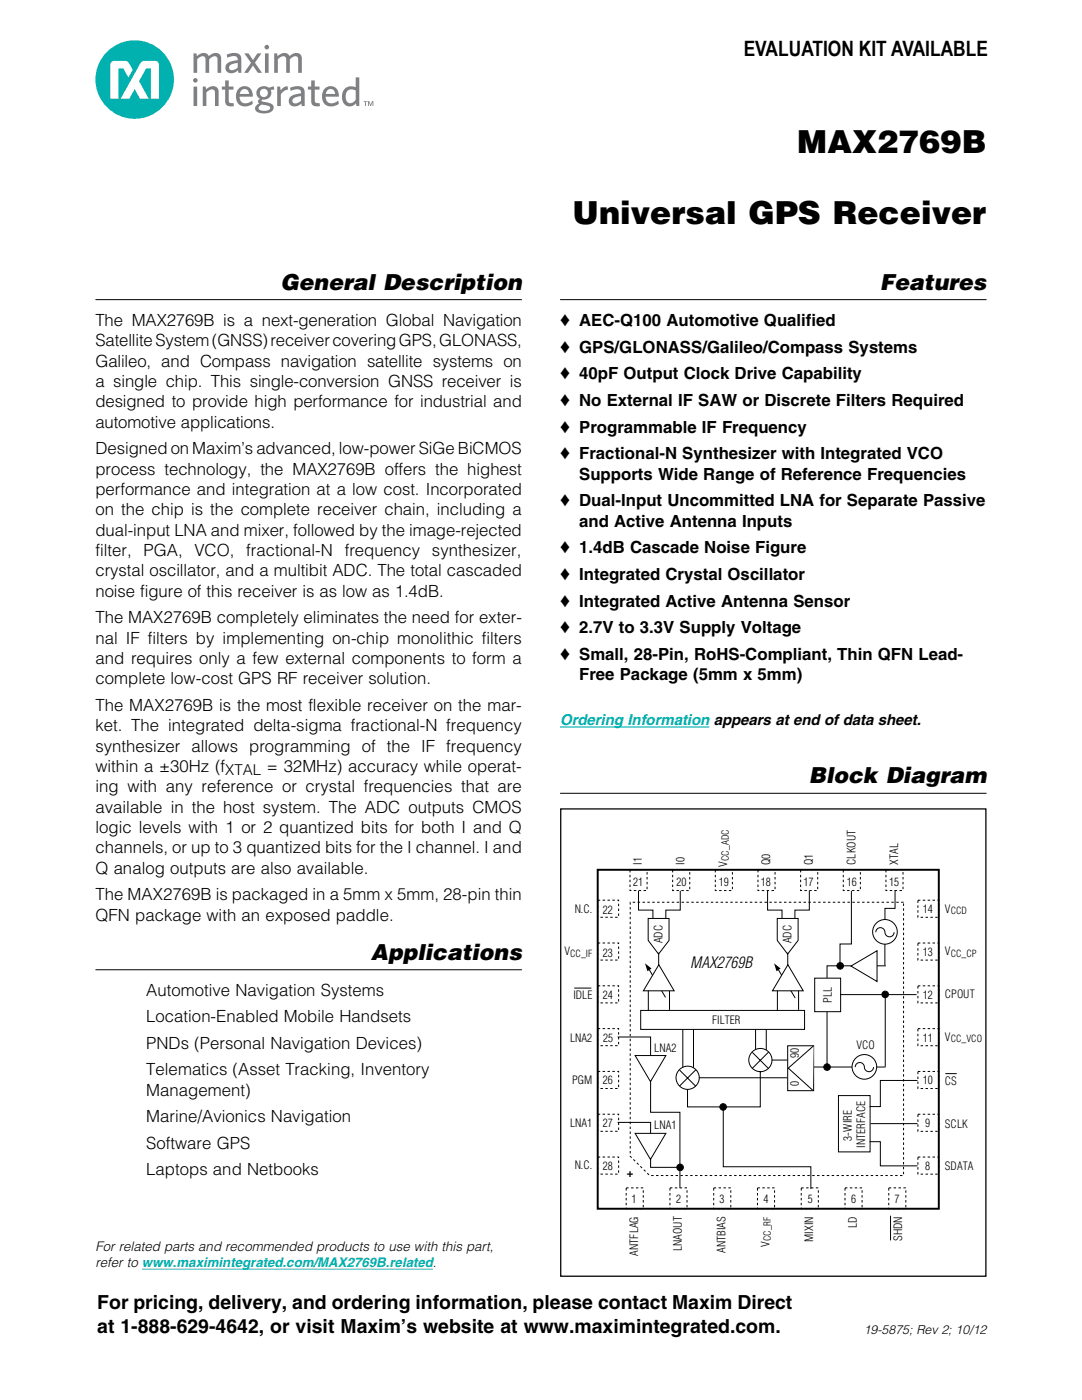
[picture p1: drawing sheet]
<svg xmlns="http://www.w3.org/2000/svg" width="216mm" height="279mm" viewBox="0 0 216 279" stroke-linecap="round" stroke-linejoin="round" font-family="sans-serif">
<defs><g id="words">
<g font-size="6.3">
<text x="159.1" y="30.6">MAX2769B</text>
<text x="114.2" y="44.7">Universal GPS Receiver</text>
</g>
<g font-size="4.4">
<text x="56" y="57.8">General Description</text>
<text x="175.5" y="57.8">Features</text>
<text x="161.4" y="156.3">Block Diagram</text>
<text x="74" y="191.5">Applications</text>
</g>
<text font-size="4.2" x="148.4" y="11.1">EVALUATION KIT AVAILABLE</text>
<g font-size="3.9">
<text x="19.4" y="261.3">For pricing, delivery, and ordering information, please contact Maxim Direct</text>
<text x="19.4" y="265.9">at 1-888-629-4642, or visit Maxim’s website at www.maximintegrated.com.</text>
</g>
<g font-size="3.3">
<text x="19" y="65">The MAX2769B is a next-generation Global Navigation</text>
<text x="111.8" y="65">S AEC-Q100 Automotive Qualified</text>
<text x="19" y="69.1">Satellite System (GNSS) receiver covering GPS, GLONASS,</text>
<text x="111.8" y="70.4">S GPS/GLONASS/Galileo/Compass Systems</text>
<text x="19" y="73.2">Galileo, and Compass navigation satellite systems on</text>
<text x="19" y="77.2">a single chip. This single-conversion GNSS receiver is</text>
<text x="111.8" y="75.7">S 40pF Output Clock Drive Capability</text>
<text x="19" y="81.3">designed to provide high performance for industrial and</text>
<text x="111.8" y="81">S No External IF SAW or Discrete Filters Required</text>
<text x="19" y="85.3">automotive applications.</text>
<text x="111.8" y="86.3">S Programmable IF Frequency</text>
<text x="19" y="90.7">Designed on Maxim’s advanced, low-power SiGe BiCMOS</text>
<text x="19" y="94.7">process technology, the MAX2769B offers the highest</text>
<text x="111.8" y="91.7">S Fractional-N Synthesizer with Integrated VCO</text>
<text x="115.6" y="95.7">Supports Wide Range of Reference Frequencies</text>
<text x="19" y="98.8">performance and integration at a low cost. Incorporated</text>
<text x="111.8" y="101.1">S Dual-Input Uncommitted LNA for Separate Passive</text>
<text x="19" y="102.8">on the chip is the complete receiver chain, including a</text>
<text x="19" y="106.9">dual-input LNA and mixer, followed by the image-rejected</text>
<text x="115.6" y="105.1">and Active Antenna Inputs</text>
<text x="19" y="110.9">filter, PGA,</text>
<text x="38.8" y="110.9">VCO,</text>
<text x="49.1" y="110.9">fractional-N frequency</text>
<text x="86.2" y="110.9">synthesizer,</text>
<text x="111.8" y="110.4">S 1.4dB Cascade Noise Figure</text>
<text x="19" y="115">crystal oscillator, and a multibit ADC. The total cascaded</text>
<text x="19" y="119.1">noise figure of this receiver is as low as 1.4dB.</text>
<text x="111.8" y="115.8">S Integrated Crystal Oscillator</text>
<text x="19" y="124.4">The MAX2769B completely eliminates the need for exter-</text>
<text x="111.8" y="121.1">S Integrated Active Antenna Sensor</text>
<text x="19" y="128.5">nal IF filters by implementing on-chip monolithic filters</text>
<text x="111.8" y="126.4">S 2.7V to 3.3V Supply Voltage</text>
<text x="111.8" y="131.7">S Small, 28-Pin, RoHS-Compliant, Thin QFN Lead-</text>
<text x="19" y="132.5">and requires only a few external components to form a</text>
<text x="19" y="136.5">com plete low-cost GPS RF receiver solution.</text>
<text x="115.6" y="135.8">Free Package (5mm x 5mm)</text>
<text x="19" y="141.9">The MAX2769B is the most flexible receiver on the mar-</text>
<text x="19" y="145.9">ket. The integrated delta-sigma fractional-N frequency</text>
<text x="19" y="150">synthesizer allows programming of the IF frequency</text>
<text x="19" y="154">within a ±30Hz (fXTAL = 32MHz) accuracy while operat-</text>
<text x="19.1" y="158.1">ing with any reference or crystal frequencies that are</text>
<text x="19.1" y="162.2">available in the host system. The ADC outputs CMOS</text>
<text x="19.1" y="166.2">logic levels with 1 or 2 quantized bits for both I and Q</text>
<text x="19.1" y="170.3">channels, or up to 3 quantized bits for the I channel. I and</text>
<text x="19.1" y="174.3">Q analog outputs are also available.</text>
<text x="19.1" y="179.7">The MAX2769B is packaged in a 5mm x 5mm, 28-pin thin</text>
<text x="19.1" y="183.7">QFN package with an exposed paddle.</text>
<text x="29.2" y="198.7">Automotive Navigation Systems</text>
<text x="29.2" y="204">Location-Enabled Mobile Handsets</text>
<text x="29.2" y="209.3">PNDs (Personal Navigation Devices)</text>
<text x="29.2" y="214.6">Telematics (Asset Tracking, Inventory</text>
<text x="29.2" y="218.6">Management)</text>
<text x="29.2" y="223.9">Marine/Avionics Navigation</text>
<text x="29.2" y="229.2">Software GPS</text>
<text x="29.2" y="234.5">Laptops and Netbooks</text>
</g>
<text font-size="3.1" x="137.7" y="193.2">MAX2769B</text>
<text font-size="3" fill="#00b1b0" x="111.8" y="144.7">Ordering Information appears at end of data sheet.</text>
<g font-size="2.6">
<text x="19" y="249.6">For related parts and recommended products to use with this part,</text>
<text x="19" y="253">refer to www.maximintegrated.com/MAX2769B.related.</text>
</g>
<text font-size="2.5" x="172.3" y="266.3">19-5875; Rev 2; 10/12</text>
<g font-size="2.3">
<text x="128.1" y="172.6" transform="rotate(-90 128.1 172.6)">I1</text>
<text x="136.6" y="172.6" transform="rotate(-90 136.6 172.6)">I0</text>
<text x="145.1" y="173" transform="rotate(-90 145.1 173)">V</text>
<text x="153.7" y="172.6" transform="rotate(-90 153.7 172.6)">Q0</text>
<text x="162.2" y="172.6" transform="rotate(-90 162.2 172.6)">Q1</text>
<text x="170.7" y="172.6" transform="rotate(-90 170.7 172.6)">CLKOUT</text>
<text x="179.2" y="172.6" transform="rotate(-90 179.2 172.6)">XTAL</text>
<text x="126.3" y="176.7">21</text>
<text x="135" y="176.7">20</text>
<text x="143.4" y="176.7">19</text>
<text x="151.8" y="176.7">18</text>
<text x="160.3" y="176.7">17</text>
<text x="169" y="176.7">16</text>
<text x="177.4" y="176.7">15</text>
<text x="114.7" y="182.2">N.C.</text>
<text x="120.3" y="182.4">22</text>
<text x="184.1" y="182.1">14</text>
<text x="188.6" y="182.1">V</text>
<text x="112.6" y="190.7">V</text>
<text x="120.3" y="190.9">23</text>
<text x="132.2" y="188.3" transform="rotate(-90 132.2 188.3)">ADC</text>
<text x="158" y="188.3" transform="rotate(-90 158 188.3)">ADC</text>
<text x="184.1" y="190.8">13</text>
<text x="188.6" y="190.7">V</text>
<text x="114.4" y="199.4">IDLE</text>
<text x="120.3" y="199.4">24</text>
<text x="166" y="200.1" transform="rotate(-90 166 200.1)">PLL</text>
<text x="184.1" y="199.3">12</text>
<text x="188.6" y="199.2">CPOUT</text>
<text x="113.8" y="207.9">LNA2</text>
<text x="120.3" y="208">25</text>
<text x="130.6" y="210">LNA2</text>
<text x="142.1" y="204.4">FILTER</text>
<text x="170.9" y="209.3">VCO</text>
<text x="184.1" y="207.9">11</text>
<text x="188.6" y="207.7">V</text>
<text x="159.4" y="211.1" transform="rotate(-90 159.4 211.1)">90</text>
<text x="114.2" y="216.4">PGM</text>
<text x="120.3" y="216.4">26</text>
<text x="159.4" y="216.7" transform="rotate(-90 159.4 216.7)">0</text>
<text x="184.1" y="216.4">10</text>
<text x="188.6" y="216.5">CS</text>
<text x="113.8" y="224.9">LNA1</text>
<text x="120.3" y="225">27</text>
<text x="130.6" y="225.4">LNA1</text>
<text x="170" y="227.6" transform="rotate(-90 170 227.6)">3-WIRE</text>
<text x="184.6" y="225">9</text>
<text x="188.6" y="225">SCLK</text>
<text x="114.7" y="233.4">N.C.</text>
<text x="120.3" y="233.5">28</text>
<text x="172.6" y="229" transform="rotate(-90 172.6 229)">INTERFACE</text>
<text x="184.6" y="233.5">8</text>
<text x="188.6" y="233.6">SDATA</text>
<text x="125" y="234.8">+</text>
<text x="126" y="240.1">1</text>
<text x="134.9" y="240.1">2</text>
<text x="143.6" y="240.1">3</text>
<text x="152.4" y="240.1">4</text>
<text x="161.2" y="240.1">5</text>
<text x="169.8" y="240.1">6</text>
<text x="171" y="245" transform="rotate(-90 171 245)">LD</text>
<text x="178.5" y="240.1">7</text>
<text x="127.4" y="250.6" transform="rotate(-90 127.4 250.6)">ANTFLAG</text>
<text x="136.1" y="249.7" transform="rotate(-90 136.1 249.7)">LNAOUT</text>
<text x="144.8" y="250.1" transform="rotate(-90 144.8 250.1)">ANTBIAS</text>
<text x="153.5" y="248.9" transform="rotate(-90 153.5 248.9)">V</text>
<text x="162.2" y="247.8" transform="rotate(-90 162.2 247.8)">MIXIN</text>
<text x="180" y="247.7" transform="rotate(-90 180 247.7)">SHDN</text>
</g>
<g font-size="1.9">
<text x="145.5" y="171.8" transform="rotate(-90 145.5 171.8)">CC_ADC</text>
<text x="189.7" y="182.5">CCD</text>
<text x="113.8" y="191">CC_IF</text>
<text x="189.7" y="191">CC_CP</text>
<text x="189.7" y="208">CC_VCO</text>
<text x="153.8" y="247.7" transform="rotate(-90 153.8 247.7)">CC_RF</text>
</g>
</g></defs>
<circle cx="26.9" cy="15.9" r="7.8" fill="#00b1b0"/>
<path d="M28.2 12.3l-4.1 7.4h1.7l1.1-1.9 1 1.9h1.8l-2-3.5 1.5-2.6h.9v6.1h1.6v-6.8a.8 .8 0 0 0-.8-.8h-2.2zM22.3 12.4l-.3 .5v6.8h1.7v-6.1h.9l1 1.9 .9-1.6-.8-1.4-.4-.3-2.5-.1z" fill="#fff"/>
<g fill="#7e8083">
<path d="M40.5 17.3h.5l.1 .5a1.42 1.42 0 0 1 2.5 .1v3.3h-.7v-2.7a.67 .67 0 0 0-.4-.7 .67 .67 0 0 0-.8 .2l-.5 .5v2.7h-.7z"/>
<path d="M44.9 16.1h.7v1.2h1v.6h-1v2.2l.3 .4 .7 .1 .1 .6a1.24 1.24 0 0 1-1.8-1v-2.3h-.6v-.6h.6z"/>
<path d="M62.1 16.1h.7v1.2h1v.6h-1v2.2l.2 .4 .8 .1v.6a1.24 1.24 0 0 1-1.7-1v-2.3h-.7v-.6h.7z"/>
<path d="M55.3 17.3h.6l.1 .8a1.72 1.72 0 0 1 1.4-.9l.1 .7a1.76 1.76 0 0 0-1.5 1v2.3h-.7z"/>
<path d="M38.6 10.6h.6l.1 .6a1.41 1.41 0 0 1 2.4 0 1.39 1.39 0 0 1 2.4 .1v3.2h-.7v-2.6a.65 .65 0 0 0-.4-.7 .65 .65 0 0 0-.7 .2l-.6 .4v2.7h-.7v-2.6a.65 .65 0 0 0-.4-.7 .65 .65 0 0 0-.7 .2l-.6 .4v2.7h-.7z"/>
<path d="M54.7 10.6h.6l.1 .6a1.41 1.41 0 0 1 2.4 0 1.39 1.39 0 0 1 2.4 .1v3.2h-.7v-2.6a.65 .65 0 0 0-.4-.7 .65 .65 0 0 0-.7 .2l-.6 .4v2.7h-.7v-2.6a.65 .65 0 0 0-.4-.7 .65 .65 0 0 0-.7 .2l-.6 .4v2.7h-.7z"/>
<path d="M48.8 10.7h.8l.9 1.3 .9-1.3h.8l-1.3 1.8 1.4 2h-.8l-1-1.4-1 1.4h-.8l1.4-2z"/>
<path d="M38.5 16a.46 .46 0 0 1 .9 0 .46 .46 0 0 1-.9 0zM38.6 17.3h.7v3.9h-.7z"/>
<path d="M47.6 17.7a1.69 1.69 0 0 1 2-.3 1.69 1.69 0 0 1 .8 1.9h-2.6a1.29 1.29 0 0 0 .8 1.3 1.29 1.29 0 0 0 1.4-.3l.3-.2 .1 .6a2.01 2.01 0 0 1-2.4 .3 2.01 2.01 0 0 1-.9-2.4zM48.2 18l-.4 .7h1.9a.91 .91 0 0 0-.5-.8 .91 .91 0 0 0-1 .1z"/>
<path d="M51.4 17.7a1.67 1.67 0 0 1 2.2-.2l1-.3 .1 .7h-.7a1.37 1.37 0 0 1-.2 1.5 1.37 1.37 0 0 1-1.4 .5l-.2 .3 1.1 .2a1.1 1.1 0 0 1 1.2 1.4 2.48 2.48 0 0 1-3.5 .2 1.01 1.01 0 0 1 .7-1.4l-.2-.2a.57 .57 0 0 1 .4-.7 1.29 1.29 0 0 1-.5-2zM51.7 21.2l-.1 .4a1.5 1.5 0 0 0 2.3-.1 1.31 1.31 0 0 0-1.4-.6h-.3zM51.8 18.5a.85 .85 0 0 0 1.7 0 .85 .85 0 0 0-1.7 0z"/>
<path d="M57.9 17.5l1.1-.3a1.3 1.3 0 0 1 1.8 1.2v2.8h-.6l-.1-.6a1.46 1.46 0 0 1-2.4-.1 1.27 1.27 0 0 1 1-1.6l1.4-.3a.74 .74 0 0 0-.3-.7 .74 .74 0 0 0-.8-.1l-1 .3zM58.5 19.7a.59 .59 0 0 0-.1 .8 .59 .59 0 0 0 .8 .1l.9-.5v-.9l-.8 .1z"/>
<path d="M64.7 17.7a1.69 1.69 0 0 1 2.1-.3 1.69 1.69 0 0 1 .8 1.9h-2.6a1.29 1.29 0 0 0 .7 1.3 1.29 1.29 0 0 0 1.5-.3l.3-.2 .1 .6a2.01 2.01 0 0 1-2.5 .3 2.01 2.01 0 0 1-.8-2.4zM65.4 18l-.4 .7h1.9a.91 .91 0 0 0-.5-.8 .91 .91 0 0 0-1 .1z"/>
<path d="M71 15.4h.7v5.8h-.6l-.1-.6a1.57 1.57 0 0 1-1.9 .5 1.57 1.57 0 0 1-.9-1.8 1.9 1.9 0 0 1 2.8-1.9zM69.4 18.1a1.76 1.76 0 0 0 .2 2.4 1.2 1.2 0 0 0 1.4-.6v-1.8l-.3-.2a1.37 1.37 0 0 0-1.3 .2z"/>
<path d="M45.2 10.9l1.1-.3a1.3 1.3 0 0 1 1.9 1.2v2.7h-.6l-.1-.5a1.47 1.47 0 0 1-2.5-.1 1.27 1.27 0 0 1 1.1-1.6l1.3-.3a.74 .74 0 0 0-.3-.7 .74 .74 0 0 0-.8-.1l-1 .3zM45.9 13a.59 .59 0 0 0-.1 .8 .59 .59 0 0 0 .8 .2l.8-.5v-.9l-.7 .1z"/>
<path d="M52.8 9.4a.46 .46 0 0 1 .9 0 .46 .46 0 0 1-.9 0zM52.9 10.6h.7v3.9h-.7z"/>
<path d="M72.6 20.2h.7v.1h-.3v.9h-.1v-.9h-.3zM73.4 20.2h.3l.3 .7 .2-.7h.3v1h-.2v-.8l-.3 .8h-.1l-.3-.8v.8h-.2z"/>
</g>
<g fill="none" stroke="#000" stroke-width=".2">
<path d="M19 59.8h85.1M111.8 59.8h85M111.8 158.3h85M178.6 177.7v3.6h-2v2.2M19 193.5h85.1M176.6 188.4v4.3M176.6 198.5v14.4M162.4 212.9h14.3M188.6 214.3h2.3M177.7 242.6v4.9"/>
<circle cx="176.6" cy="186" r="2.45"/>
</g>
<path d="M111.8 145.1h29.7M28.3 253.3h58.1" fill="none" stroke="#00b1b0" stroke-width=".2"/>
<g fill="none" stroke="#000" stroke-width=".2" stroke-dasharray=".5 .5" stroke-linecap="butt">
<path d="M119.3 179.7h4.1v3.4h-4.1zM125.7 173.6h3.4v4.1h-3.4zM134.2 173.6h3.4v4.1h-3.4zM142.7 173.6h3.4v4.1h-3.4zM151.2 173.6h3.5v4.1h-3.5zM159.8 173.6h3.4v4.1h-3.4zM168.3 173.6h3.4v4.1h-3.4zM176.8 173.6h3.4v4.1h-3.4zM183.2 179.7h4.1v3.4h-4.1zM119.3 196.7h4.1v3.4h-4.1zM119.3 188.2h4.1v3.4h-4.1zM125.8 180.1h54.5v54.5h-50.7l-3.8-3.8z"/>
<path d="M183.2 196.7h4.1v3.5h-4.1zM183.2 188.2h4.1v3.4h-4.1zM119.3 213.8h4.1v3.4h-4.1zM119.3 205.3h4.1v3.4h-4.1zM183.2 213.8h4.1v3.4h-4.1zM183.2 205.3h4.1v3.4h-4.1zM119.3 222.4h4.1v3.4h-4.1zM119.3 230.9h4.1v3.4h-4.1zM124.9 237.1h3.5v4.1h-3.5zM133.7 237.1h3.4v4.1h-3.4zM142.4 237.1h3.4v4.1h-3.4zM151.1 237.1h3.5v4.1h-3.5z"/>
<path d="M159.9 237.1h3.4v4.1h-3.4zM168.6 237.1h3.4v4.1h-3.4zM177.3 237.1h3.5v4.1h-3.5zM183.2 222.4h4.1v3.4h-4.1zM183.2 230.9h4.1v3.4h-4.1z"/>
</g>
<path d="M119.3 173.6h68v67.6h-68z" fill="none" stroke="#000" stroke-width=".39"/>
<circle cx="172.5" cy="212.9" r="2.45" fill="#fff"/>
<g fill="none" stroke="#000" stroke-width=".2">
<circle cx="167.6" cy="192.8" r=".65"/>
<circle cx="176.6" cy="198.5" r=".65"/>
<circle cx="165" cy="213" r=".65"/>
<circle cx="172.5" cy="212.9" r="2.45"/>
<circle cx="135.7" cy="233" r=".65"/>
<circle cx="144.3" cy="220.9" r=".65"/>
</g>
<g fill="#000">
<circle cx="167.6" cy="192.8" r=".65"/>
<circle cx="176.6" cy="198.5" r=".65"/>
<circle cx="165" cy="213" r=".65"/>
<circle cx="135.7" cy="233" r=".65"/>
<circle cx="144.3" cy="220.9" r=".65"/>
</g>
<path d="M129.2 192.9l3.6 6.1z" fill="#fff" stroke="#000" stroke-width=".2"/>
<path d="M128.7 192.3l1.3 1-.8 .5z" fill="#000"/>
<path d="M131.4 190.2v6.3" fill="none" stroke="#000" stroke-width=".2"/>
<path d="M131.5 192.5l3 5.2h-6.1z" fill="#fff" stroke="#000" stroke-width=".2"/>
<path d="M127.4 177.8v3.8h2.9v1.6M135.7 177.8v3.8h-2.8v1.6M129.3 183.3h4.2v4.4l-2.1 2.7-2.1-2.7zM129.4 197.7v4M133.6 197.8v3.7" fill="none" stroke="#000" stroke-width=".2"/>
<path d="M154.9 192.9l3.7 6.2z" fill="#fff" stroke="#000" stroke-width=".2"/>
<path d="M154.5 192.3l1.3 1-.9 .5z" fill="#000"/>
<path d="M157.2 190.2v6.3" fill="none" stroke="#000" stroke-width=".2"/>
<path d="M157.2 192.5l3.1 5.2h-6.2z" fill="#fff" stroke="#000" stroke-width=".2"/>
<path d="M153.2 177.8v3.8h2.8v1.6M161.5 177.8v3.8h-2.9v1.6M155.1 183.3h4.2v4.4l-2.1 2.7-2.1-2.7zM155.1 197.7v4M159.3 197.8v3.7M123.3 207h6.5v15h5.9v15" fill="none" stroke="#000" stroke-width=".2"/>
<path d="M126.7 210.7h6.2l-3.1 5.2z" fill="#fff"/>
<path d="M126.7 210.7h6.2l-3.1 5.2zM123.3 224h6.5v9h5.9" fill="none" stroke="#000" stroke-width=".2"/>
<path d="M126.7 226.2h6.2l-3.1 5.2z" fill="#fff"/>
<path d="M176.7 192.8h-11.7v20.3M126.7 226.2h6.2l-3.1 5.2z" fill="none" stroke="#000" stroke-width=".2"/>
<path d="M169.8 192.8l5.2-3.1v6.2z" fill="#fff"/>
<path d="M169.9 177.8v10.6h-2.3v4.3M169.8 192.8l5.2-3.1v6.2zM127.8 201.7h32.7v3.7h-32.7z" fill="none" stroke="#000" stroke-width=".2"/>
<path d="M162.6 195.2h5.1v6.7h-5.1z" fill="#fff"/>
<path d="M162.6 195.2h5.1v6.7h-5.1z" fill="none" stroke="#000" stroke-width=".2"/>
<g fill="#fff" stroke="#000" stroke-width=".2">
<path d="M157.2 208.7h5.1v9h-5.1z"/>
<path d="M167.3 218.6h6.3v11.3h-6.3z"/>
</g>
<g fill="none" stroke="#000" stroke-width=".2">
<path d="M167.6 198.5h15.3M135.6 213.6l3.2 3.2M136.2 205.5v7.4M138.4 205.5v7.5M138.8 213.5l-3.2 3.2M139.5 215.1h17.5M150.1 210l3.3 3.3M150.8 205.5v3.9M151.7 213.9v7h-14.5v-3.5M152.9 205.5v4M153.4 210l-3.3 3.2M154 211.6h3.1"/>
<path d="M183 215.6h-7.3v5.2h-2.1M144.3 221v11.8h17.5v4.4M173.6 227.8h2.1v4.9h7.3M173.8 224.2h9.2"/>
<circle cx="137.2" cy="215.1" r="2.31"/>
<circle cx="151.7" cy="211.6" r="2.31"/>
</g>
<path d="M157.3 213.2l5-4.5-.1 8.9z" fill="#fff" stroke="#000" stroke-width=".2"/>
<path d="M114.6 197.2h3.4M174.8 186a.91 .91 0 0 1 .9-.9 .91 .91 0 0 1 .9 .9 .92 .92 0 0 0 .9 1 .92 .92 0 0 0 .9-1M170.6 213a.92 .92 0 0 1 1-1 .92 .92 0 0 1 .9 1 .91 .91 0 0 0 .9 .9 .91 .91 0 0 0 .9-.9" fill="none" stroke="#000" stroke-width=".2"/>
<path d="M111.9 161.4h84.8v93.3h-84.8z" fill="none" stroke="#000" stroke-width=".25"/>
<use href="#words"/>
</svg>
